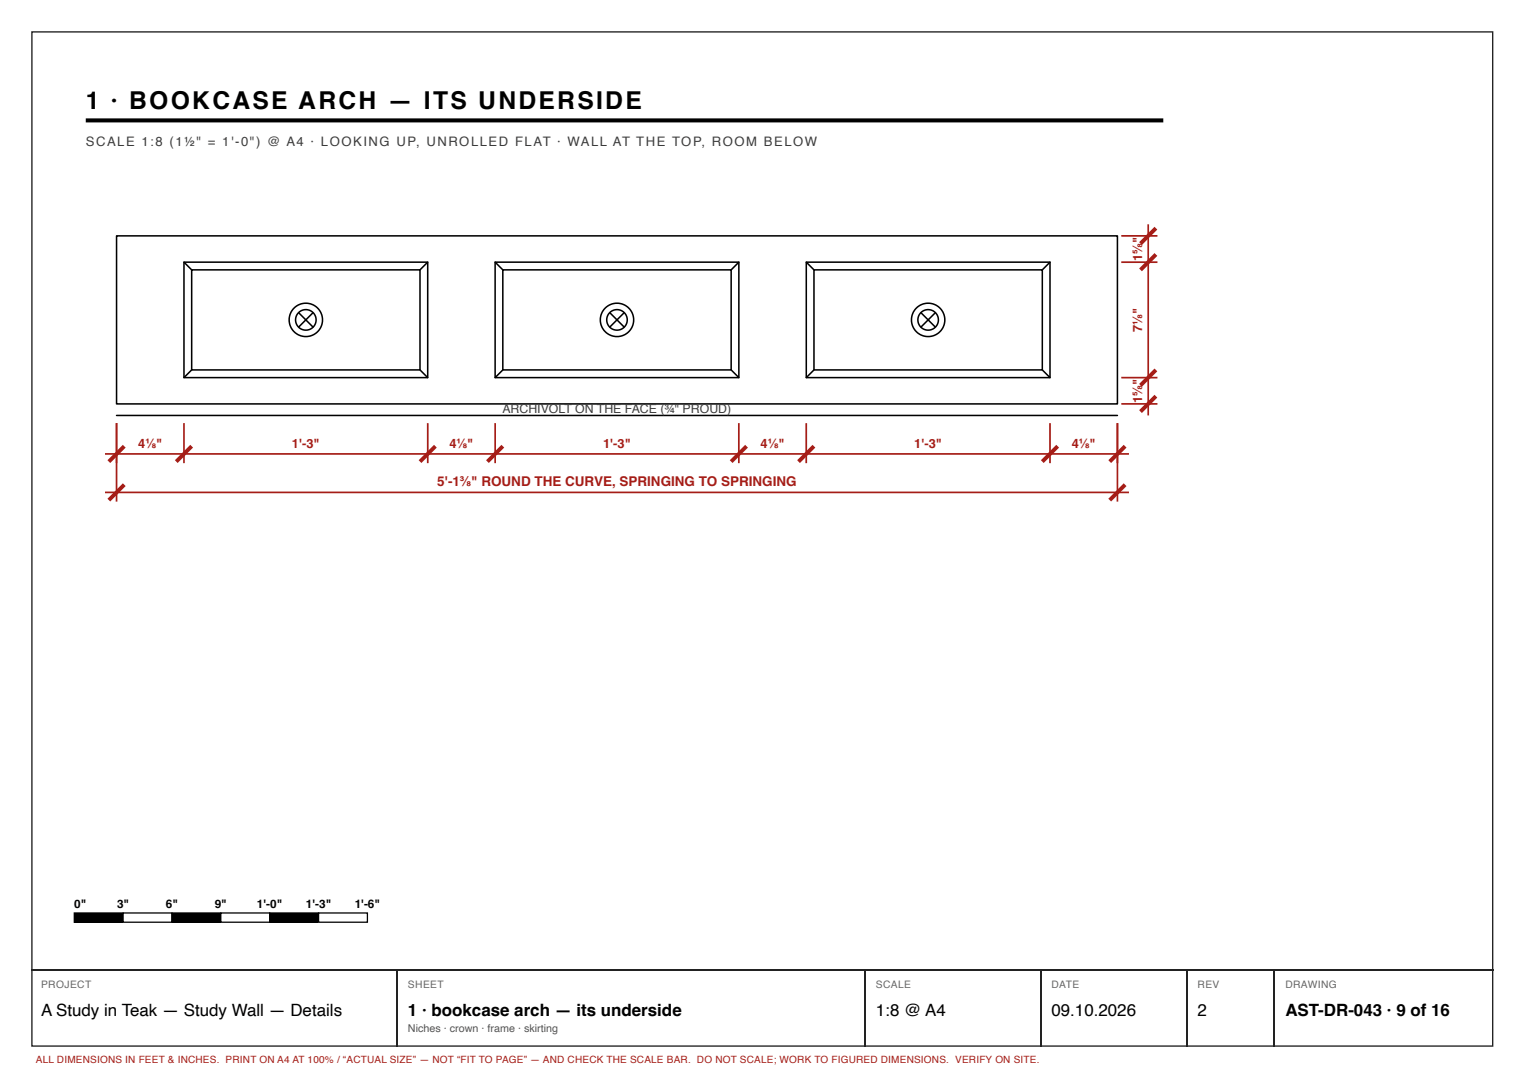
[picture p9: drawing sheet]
<svg xmlns="http://www.w3.org/2000/svg" width="297mm" height="210mm" viewBox="0 0 297 210" stroke-linecap="round" stroke-linejoin="round" font-family="sans-serif">
<defs><g id="words">
<text font-size="4.8" x="16.7" y="21.2">1 · BOOKCASE ARCH — ITS UNDERSIDE</text>
<g font-size="3.3">
<text x="8" y="197.9">A Study in Teak — Study Wall — Details</text>
<text x="79.5" y="197.9">1 · bookcase arch — its underside</text>
<text x="170.7" y="197.9">1:8 @ A4</text>
<text x="204.9" y="197.9">09.10.2026</text>
<text x="233.4" y="197.9">2</text>
<text x="250.5" y="197.9">AST-DR-043 · 9 of 16</text>
</g>
<text font-size="2.6" fill="#a51d17" x="85.2" y="94.8">5'-1⅜&quot; ROUND THE CURVE, SPRINGING TO SPRINGING</text>
<text font-size="2.5" fill="#3d3d3d" x="16.7" y="28.4">SCALE 1:8 (1½&quot; = 1'-0&quot;) @ A4 · LOOKING UP, UNROLLED FLAT · WALL AT THE TOP, ROOM BELOW</text>
<g font-size="2.5" fill="#a51d17">
<text x="222.6" y="50.9" transform="rotate(-90 222.6 50.9)">1⅝&quot;</text>
<text x="222.6" y="64.7" transform="rotate(-90 222.6 64.7)">7⅛&quot;</text>
<text x="222.6" y="78.5" transform="rotate(-90 222.6 78.5)">1⅝&quot;</text>
<text x="27" y="87.3">4⅛&quot;</text>
<text x="56.9" y="87.3">1'-3&quot;</text>
<text x="87.6" y="87.3">4⅛&quot;</text>
<text x="117.5" y="87.3">1'-3&quot;</text>
<text x="148.2" y="87.3">4⅛&quot;</text>
<text x="178.2" y="87.3">1'-3&quot;</text>
<text x="208.9" y="87.3">4⅛&quot;</text>
</g>
<text font-size="2.4" fill="#3d3d3d" x="97.9" y="80.5">ARCHIVOLT ON THE FACE (¾&quot; PROUD)</text>
<g font-size="2.3">
<text x="14.5" y="176.9">0&quot;</text>
<text x="22.8" y="176.9">3&quot;</text>
<text x="32.3" y="176.9">6&quot;</text>
<text x="41.9" y="176.9">9&quot;</text>
<text x="50.1" y="176.9">1'-0&quot;</text>
<text x="59.6" y="176.9">1'-3&quot;</text>
<text x="69.1" y="176.9">1'-6&quot;</text>
</g>
<text font-size="2.1" fill="#555" x="79.5" y="201.1">Niches · crown · frame · skirting</text>
<g font-size="2" fill="#666">
<text x="8" y="192.6">PROJECT</text>
<text x="79.5" y="192.6">SHEET</text>
<text x="170.7" y="192.6">SCALE</text>
<text x="204.9" y="192.6">DATE</text>
<text x="233.4" y="192.6">REV</text>
<text x="250.5" y="192.6">DRAWING</text>
</g>
<text font-size="1.9" fill="#a51d17" x="7" y="207.2">ALL DIMENSIONS IN FEET &amp; INCHES. PRINT ON A4 AT 100% / “ACTUAL SIZE” — NOT “FIT TO PAGE” — AND CHECK THE SCALE BAR. DO NOT SCALE; WORK TO FIGURED DIMENSIONS. VERIFY ON SITE.</text>
</g></defs>
<path d="M6.2 6.2h284.7v197.7h-284.7z" fill="none" stroke="#222" stroke-width=".26"/>
<path d="M16.7 23.5h210" fill="none" stroke="#000" stroke-width=".79" stroke-linecap="butt"/>
<g fill="none" stroke="#000" stroke-width=".3">
<path d="M22.7 46h195.1v32.7h-195.1zM35.9 51.1h47.5v22.5h-47.5zM35.9 51.1l1.5 1.5M37.4 52.6h44.5v19.5h-44.5zM83.4 51.1l-1.5 1.5M96.5 51.1h47.5v22.5h-47.5zM96.5 51.1l1.5 1.5M98 52.6h44.5v19.5h-44.5zM144 51.1l-1.5 1.5M157.1 51.1h47.5v22.5h-47.5zM157.1 51.1l1.5 1.5M158.6 52.6h44.5v19.5h-44.5z"/>
<path d="M204.6 51.1l-1.5 1.5M37.4 72.1l-1.5 1.5M81.9 72.1l1.5 1.5M98 72.1l-1.5 1.5M142.5 72.1l1.5 1.5M158.6 72.1l-1.5 1.5M203.1 72.1l1.5 1.5"/>
</g>
<circle cx="59.6" cy="62.3" r="3.3" fill="#fff"/>
<g fill="none" stroke="#000" stroke-width=".3">
<path d="M58.2 61l2.8 2.7M61 61l-2.8 2.7"/>
<circle cx="59.6" cy="62.3" r="3.3"/>
<circle cx="59.6" cy="62.3" r="2"/>
</g>
<circle cx="120.2" cy="62.3" r="3.3" fill="#fff"/>
<g fill="none" stroke="#000" stroke-width=".3">
<path d="M118.9 61l2.7 2.7M121.6 61l-2.7 2.7"/>
<circle cx="120.2" cy="62.3" r="3.3"/>
<circle cx="120.2" cy="62.3" r="2"/>
</g>
<circle cx="180.9" cy="62.3" r="3.3" fill="#fff"/>
<g fill="none" stroke="#000" stroke-width=".3">
<path d="M179.5 61l2.8 2.7M182.3 61l-2.8 2.7M22.7 81h195.1"/>
<circle cx="180.9" cy="62.3" r="3.3"/>
<circle cx="180.9" cy="62.3" r="2"/>
</g>
<g fill="none" stroke="#a51d17" stroke-width=".33">
<path d="M218.5 46h7.1M218.5 51.1h7.1M223.8 43.7v37.3M218.5 73.6h7.1M218.5 78.7h7.1M20.5 88.5h199.5M20.5 96h199.5M22.7 82.5v15.3M35.9 82.5v7.8M83.4 82.5v7.8M96.5 82.5v7.8M144 82.5v7.8"/>
<path d="M157.1 82.5v7.8M204.6 82.5v7.8M217.8 82.5v15.3"/>
</g>
<g fill="none" stroke="#a51d17" stroke-width=".76" stroke-linecap="butt">
<path d="M225.3 44.5l-3 3M225.3 49.6l-3 3M225.3 72.1l-3 3M225.3 77.2l-3 3M24.2 87l-3 3M24.2 94.5l-3 3M37.4 87l-3 3M84.9 87l-3 3M98 87l-3 3M145.5 87l-3 3M158.6 87l-3 3M206.1 87l-3 3"/>
<path d="M219.3 87l-3 3M219.3 94.5l-3 3"/>
</g>
<path d="M14.5 177.9h9.5v1.8h-9.5z" fill="#000"/>
<path d="M14.5 177.9h9.5v1.8h-9.5z" fill="none" stroke="#000" stroke-width=".25"/>
<path d="M24 177.9h9.5v1.8h-9.5z" fill="#fff"/>
<path d="M24 177.9h9.5v1.8h-9.5zM33.5 177.9h9.5v1.8h-9.5z" fill="none" stroke="#000" stroke-width=".25"/>
<path d="M33.5 177.9h9.5v1.8h-9.5z" fill="#000"/>
<path d="M43 177.9h9.6v1.8h-9.6z" fill="#fff"/>
<path d="M43 177.9h9.6v1.8h-9.6zM52.6 177.9h9.5v1.8h-9.5z" fill="none" stroke="#000" stroke-width=".25"/>
<path d="M52.6 177.9h9.5v1.8h-9.5z" fill="#000"/>
<path d="M62.1 177.9h9.5v1.8h-9.5z" fill="#fff"/>
<path d="M62.1 177.9h9.5v1.8h-9.5z" fill="none" stroke="#000" stroke-width=".25"/>
<path d="M6.1 189h284.9M77.4 189.2v14.8M168.7 189.2v14.8M202.8 189.2v14.8M231.4 189.2v14.8M248.3 189.2v14.8" fill="none" stroke="#222" stroke-width=".26"/>
<use href="#words"/>
</svg>
